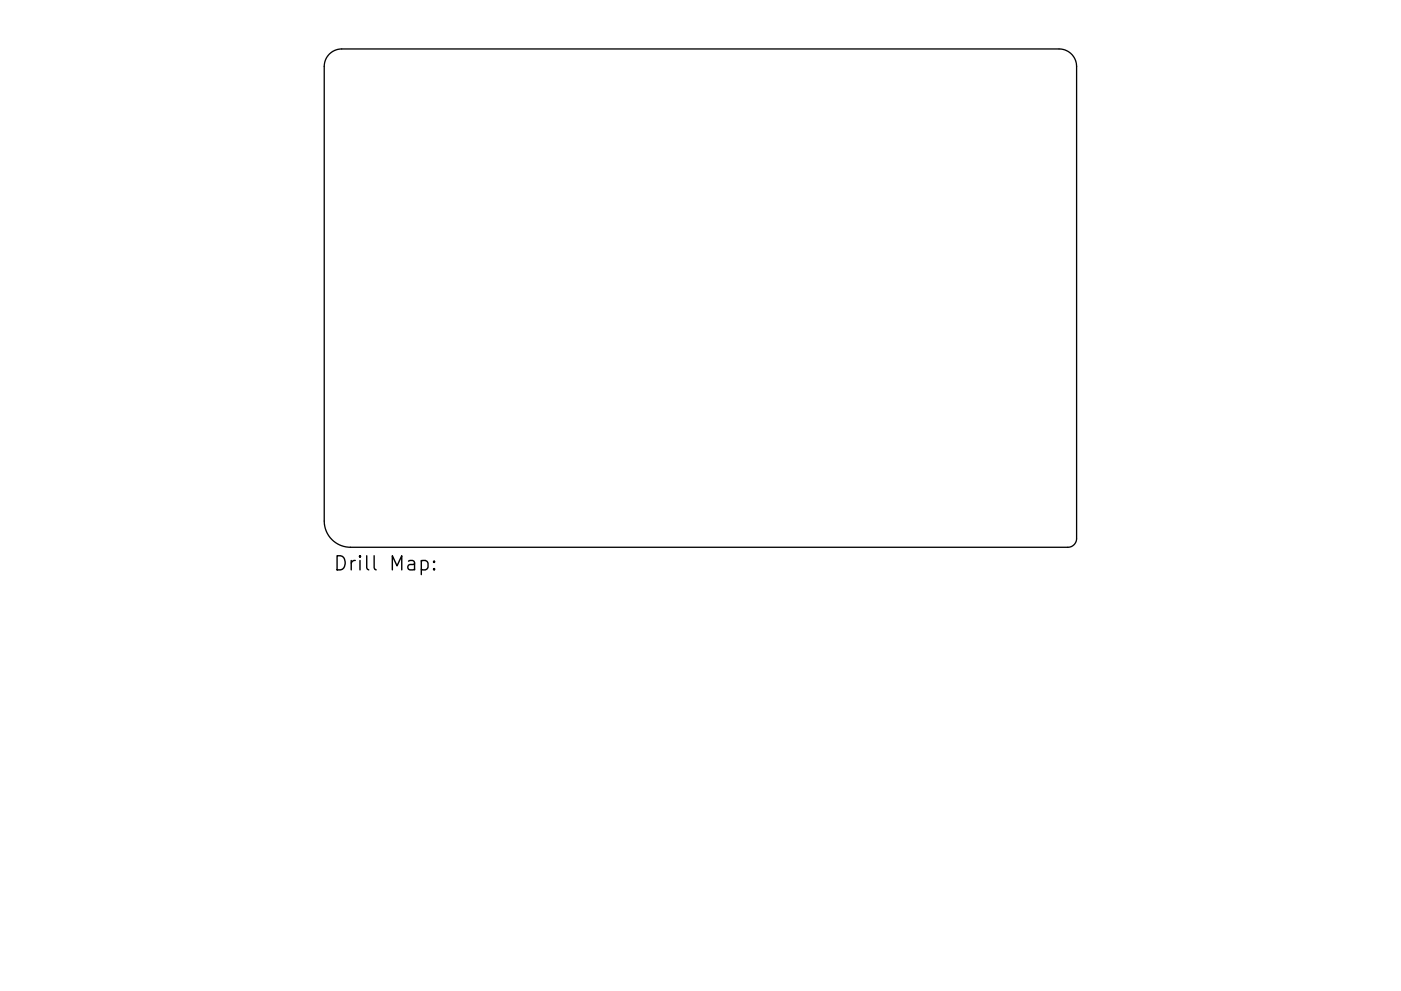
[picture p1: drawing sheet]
<svg xmlns="http://www.w3.org/2000/svg" width="297mm" height="210mm" viewBox="0 0 297 210" stroke-linecap="round" stroke-linejoin="round" font-family="sans-serif">
<defs><g id="words">
<text font-size="4.2" x="70.6" y="121.1">Drill Map:</text>
</g></defs>
<path d="M69.8 11.5a3.7 3.7 0 0 1 2.7-1.1h152a3.7 3.7 0 0 1 3.8 3.7v100.2a1.85 1.85 0 0 1-1.9 1.8h-152.1a5.6 5.6 0 0 1-5.6-5.6v-96.4a3.7 3.7 0 0 1 1.1-2.6z" fill="none" stroke="#000" stroke-width=".28"/>
<path d="M89.3 119.1l.9-.2 .6 .6v.8l-.3 .5-.3 .1-.9-.1M92 119.1l.2 .1-.2 .1-.1-.1 .1-.1v.2M92 120.6l.2 .2-.2 .1-.1-.1 .1-.2v.3" fill="none" stroke="#000" stroke-width=".3"/>
<use href="#words"/>
</svg>
